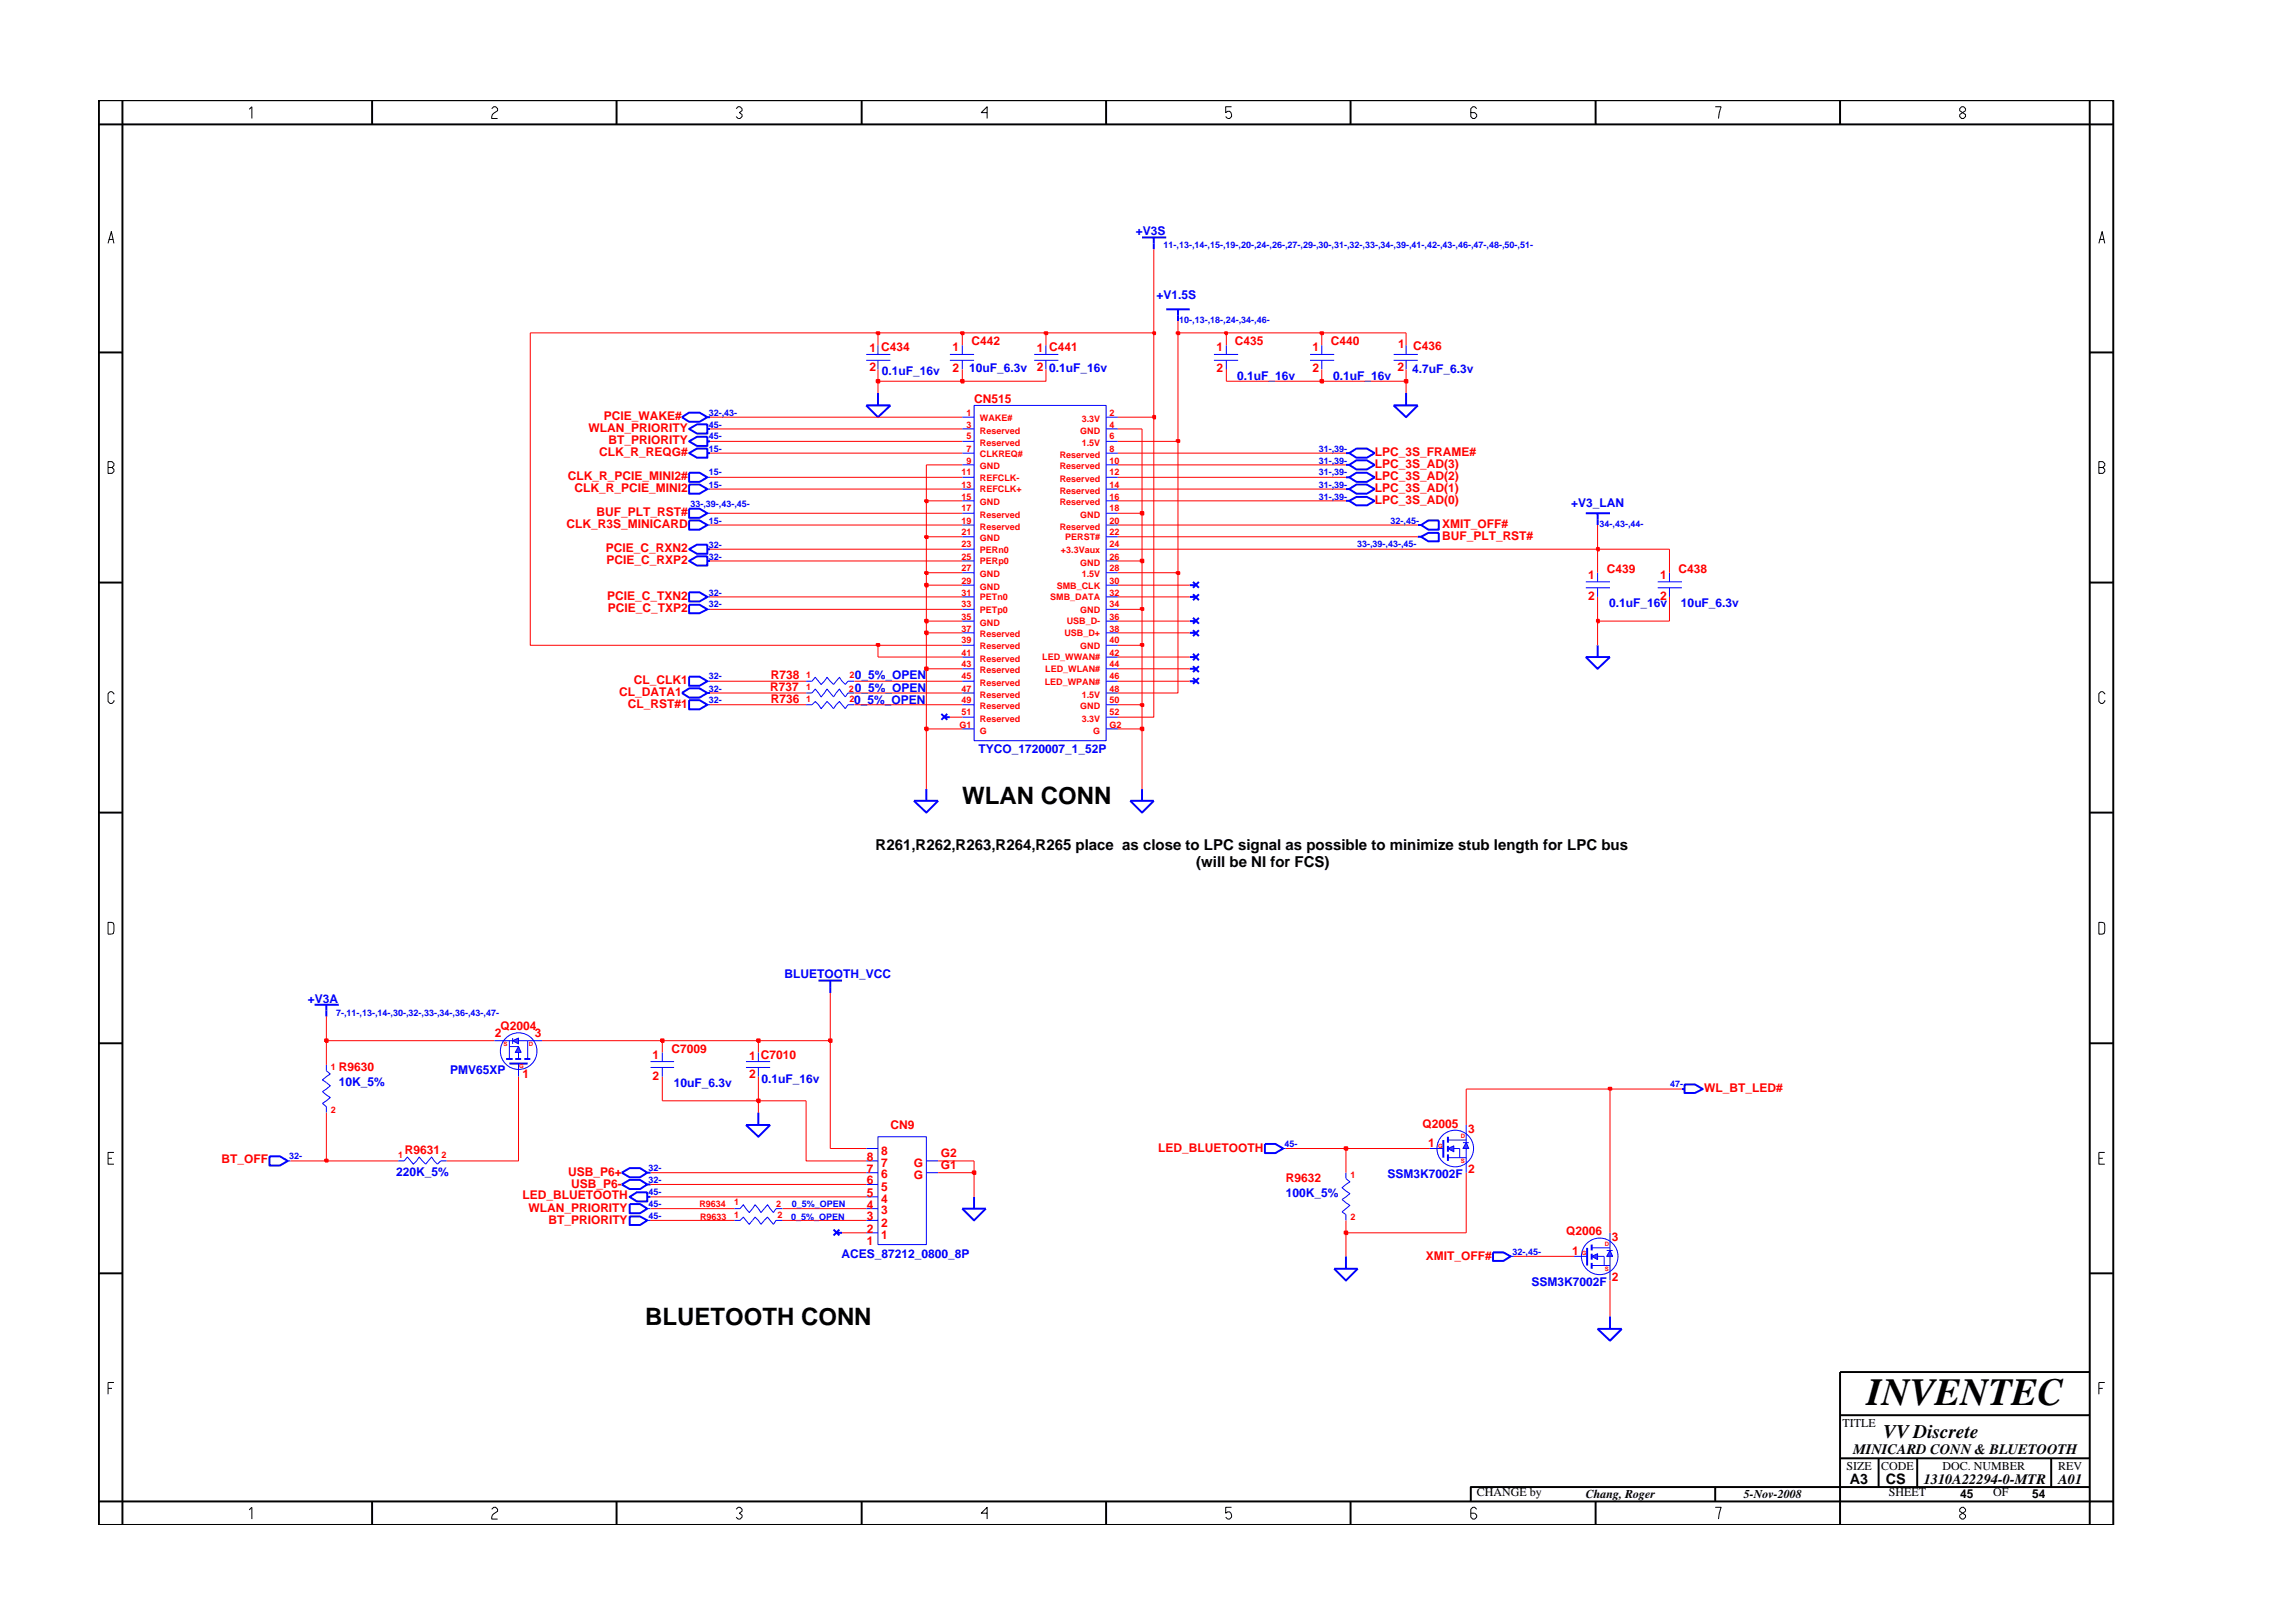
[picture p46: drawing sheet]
<svg xmlns="http://www.w3.org/2000/svg" width="297mm" height="210mm" viewBox="0 0 297 210" stroke-linecap="round" stroke-linejoin="round" font-family="sans-serif">
<defs><g id="words">
<text font-size="5" x="241.8" y="182">INVENTEC</text>
<g font-size="3.1">
<text x="124.6" y="104.2">WLAN CONN</text>
<text x="83.6" y="171.7">BLUETOOTH CONN</text>
</g>
<text font-size="2.5" x="244" y="186.3">VV Discrete</text>
<g font-size="1.9">
<text x="113.4" y="110.1">R261,R262,R263,R264,R265 place as close to LPC signal as possible to minimize stub length for LPC bus</text>
<text x="155" y="112.3">(will be NI for FCS)</text>
<text x="240.1" y="188.3">MINICARD CONN &amp; BLUETOOTH</text>
<text x="239.6" y="192.2">A3</text>
<text x="244.3" y="192.3">CS</text>
<text x="249.2" y="192.2">1310A22294-0-MTR</text>
<text x="266.6" y="192.2">A01</text>
</g>
<g font-size="1.6" fill="#00f">
<text x="147.1" y="30.4">+V3S</text>
<text x="149.8" y="38.7">+V1.5S</text>
<text x="114.2" y="48.6">0.1uF_16v</text>
<text x="125.6" y="48.2">10uF_6.3v</text>
<text x="135.9" y="48.2">0.1uF_16v</text>
<text x="160.3" y="49.2">0.1uF_16v</text>
<text x="172.7" y="49.2">0.1uF_16v</text>
<text x="182.9" y="48.3">4.7uF_6.3v</text>
<text x="203.5" y="65.7">+V3_LAN</text>
<text x="208.4" y="78.7">0.1uF_16v</text>
<text x="217.8" y="78.7">10uF_6.3v</text>
<text x="110.7" y="89.6">0_5%_OPEN</text>
<text x="110.7" y="87.9">0_5%_OPEN</text>
<text x="110.6" y="91.2">0_5%_OPEN</text>
<text x="126.8" y="97.6">TYCO_1720007_1_52P</text>
<text x="39.9" y="129.9">+V3A</text>
<text x="101.6" y="126.7">BLUETOOTH_VCC</text>
<text x="43.9" y="140.7">10K_5%</text>
<text x="58.3" y="139.1">PMV65XP</text>
<text x="87.3" y="140.8">10uF_6.3v</text>
<text x="98.7" y="140.2">0.1uF_16v</text>
<text x="51.3" y="152.3">220K_5%</text>
<text x="166.6" y="155.1">100K_5%</text>
<text x="179.8" y="152.6">SSM3K7002F</text>
<text x="109" y="163">ACES_87212_0800_8P</text>
<text x="198.4" y="166.6">SSM3K7002F</text>
</g>
<g font-size="1.6" fill="#f00">
<text x="112.6" y="45.7">1 C434</text>
<text x="123.4" y="45.5">1</text>
<text x="125.8" y="44.7">C442</text>
<text x="134.3" y="45.7">1 C441</text>
<text x="157.6" y="45.5">1</text>
<text x="160" y="44.7">C435</text>
<text x="170" y="45.5">1</text>
<text x="172.4" y="44.7">C440</text>
<text x="181.1" y="45">1</text>
<text x="183.1" y="45.3">C436</text>
<text x="112.6" y="48">2</text>
<text x="123.4" y="48.2">2</text>
<text x="126.2" y="52.3">CN515</text>
<text x="134.3" y="48">2</text>
<text x="157.6" y="48.2">2</text>
<text x="170" y="48.2">2</text>
<text x="181" y="48">2</text>
<text x="76.2" y="56">WLAN_PRIORITY</text>
<text x="77.6" y="59.1">CLK_R_REQG#</text>
<text x="78.2" y="54.5">PCIE_WAKE#</text>
<text x="78.8" y="57.5">BT_PRIORITY</text>
<text x="178.1" y="59.1">LPC_3S_FRAME#</text>
<text x="73.6" y="62.2">CLK_R_PCIE_MINI2#</text>
<text x="74.4" y="63.8">CLK_R_PCIE_MINI2</text>
<text x="178.1" y="60.6">LPC_3S_AD(3)</text>
<text x="178.1" y="63.8">LPC_3S_AD(1)</text>
<text x="178.1" y="65.3">LPC_3S_AD(0)</text>
<text x="178.1" y="62.2">LPC_3S_AD(2)</text>
<text x="73.4" y="68.4">CLK_R3S_MINICARD</text>
<text x="77.3" y="66.8">BUF_PLT_RST#</text>
<text x="78.5" y="71.5">PCIE_C_RXN2</text>
<text x="186.8" y="68.4">XMIT_OFF#</text>
<text x="186.8" y="70">BUF_PLT_RST#</text>
<text x="78.6" y="73.1">PCIE_C_RXP2</text>
<text x="78.7" y="77.7">PCIE_C_TXN2</text>
<text x="205.8" y="75">1</text>
<text x="205.8" y="77.7">2</text>
<text x="208.1" y="74.3">C439</text>
<text x="215.1" y="75">1</text>
<text x="215.1" y="77.7">2</text>
<text x="217.5" y="74.3">C438</text>
<text x="78.7" y="79.3">PCIE_C_TXP2</text>
<text x="82.1" y="88.6">CL_CLK1</text>
<text x="99.8" y="89.5">R737</text>
<text x="99.9" y="87.9">R738</text>
<text x="80.2" y="90.2">CL_DATA1</text>
<text x="81.3" y="91.7">CL_RST#1</text>
<text x="99.9" y="91.1">R736</text>
<text x="64.1" y="134.4">2</text>
<text x="64.8" y="133.4">Q2004</text>
<text x="69.3" y="134.4">3</text>
<text x="84.5" y="137.2">1</text>
<text x="87" y="136.4">C7009</text>
<text x="97.1" y="137.4">1 C7010</text>
<text x="43.9" y="138.7">R9630</text>
<text x="67.7" y="139.6">1</text>
<text x="84.5" y="139.9">2</text>
<text x="97.1" y="139.6">2</text>
<text x="220.8" y="141.4">WL_BT_LED#</text>
<text x="52.4" y="149.5">R9631</text>
<text x="114.1" y="149.6">8</text>
<text x="115.3" y="146.3">CN9</text>
<text x="121.9" y="149.9">G2</text>
<text x="150.1" y="149.2">LED_BLUETOOTH</text>
<text x="184.3" y="146.1">Q2005</text>
<text x="185" y="148.6">1</text>
<text x="190.2" y="146.8">3</text>
<text x="28.7" y="150.7">BT_OFF</text>
<text x="67.7" y="155.4">LED_BLUETOOTH</text>
<text x="73.6" y="152.3">USB_P6+</text>
<text x="74" y="153.9">USB_P6-</text>
<text x="112.3" y="155.1">5</text>
<text x="112.3" y="153.4">6</text>
<text x="112.3" y="151.9">7</text>
<text x="112.3" y="150.4">8</text>
<text x="114.1" y="154.3">5</text>
<text x="114.1" y="152.7">6</text>
<text x="114.1" y="151.1">7</text>
<text x="114.1" y="155.8">4</text>
<text x="118.4" y="152.7">G</text>
<text x="118.4" y="151.2">G</text>
<text x="121.9" y="151.5">G1</text>
<text x="166.6" y="153.1">R9632</text>
<text x="190.2" y="152">2</text>
<text x="68.4" y="157">WLAN_PRIORITY</text>
<text x="71" y="158.5">BT_PRIORITY</text>
<text x="112.3" y="161.2">1</text>
<text x="112.3" y="159.7">2</text>
<text x="112.3" y="158.1">3</text>
<text x="112.3" y="156.6">4</text>
<text x="114.1" y="160.4">1</text>
<text x="114.1" y="158.9">2</text>
<text x="114.1" y="157.3">3</text>
<text x="202.9" y="160">Q2006</text>
<text x="208.8" y="160.7">3</text>
<text x="184.7" y="163.2">XMIT_OFF#</text>
<text x="203.7" y="162.6">1</text>
<text x="208.8" y="166">2</text>
</g>
<g font-size="1.6">
<text x="238.7" y="184.8">TITLE</text>
<text x="239.2" y="190.4">SIZE</text>
<text x="243.7" y="190.4">CODE</text>
<text x="251.6" y="190.4">DOC. NUMBER</text>
<text x="266.6" y="190.4">REV</text>
<text x="191.3" y="193.9">CHANGE by</text>
<text x="205.4" y="194.1">Chang, Roger</text>
<text x="225.9" y="194.1">5-Nov-2008</text>
<text x="244.7" y="193.9">SHEET</text>
<text x="253.9" y="194.1">45</text>
<text x="258.2" y="193.9">OF</text>
<text x="263.3" y="194.1">54</text>
</g>
<g font-size="1.2" fill="#00f">
<text x="150.7" y="32.1">11-,13-,14-,15-,19-,20-,24-,26-,27-,29-,30-,31-,32-,33-,34-,39-,41-,42-,43-,46-,47-,48-,50-,51-</text>
<text x="152.8" y="41.9">10-,13-,18-,24-,34-,46-</text>
<text x="91.8" y="53.9">32-,43-</text>
<text x="91.8" y="56.9">45-</text>
<text x="91.8" y="58.5">15-</text>
<text x="91.8" y="55.4">45-</text>
<text x="170.8" y="58.5">31-,39-</text>
<text x="89.4" y="65.6">33-,39-,43-,45-</text>
<text x="91.8" y="61.6">15-</text>
<text x="91.8" y="63.2">15-</text>
<text x="170.8" y="64.7">31-,39-</text>
<text x="170.8" y="63.2">31-,39-</text>
<text x="170.8" y="60.1">31-,39-</text>
<text x="170.8" y="61.6">31-,39-</text>
<text x="91.8" y="71">32-</text>
<text x="91.8" y="67.8">15-</text>
<text x="175.8" y="70.9">33-,39-,43-,45-</text>
<text x="180.1" y="67.8">32-,45-</text>
<text x="207.2" y="68.3">34-,43-,44-</text>
<text x="91.8" y="72.5">32-</text>
<text x="91.8" y="77.2">32-</text>
<text x="91.8" y="78.7">32-</text>
<text x="91.8" y="89.6">32-</text>
<text x="91.8" y="88">32-</text>
<text x="91.8" y="91.1">32-</text>
<text x="43.5" y="131.6">7-,11-,13-,14-,30-,32-,33-,34-,36-,43-,47-</text>
<text x="216.4" y="140.8">47-</text>
<text x="166.4" y="148.6">45-</text>
<text x="37.5" y="150.1">32-</text>
<text x="84" y="154.8">45-</text>
<text x="84" y="151.8">32-</text>
<text x="84" y="153.3">32-</text>
<text x="84" y="157.9">45-</text>
<text x="84" y="156.4">45-</text>
<text x="102.5" y="158">0_5%_OPEN</text>
<text x="102.6" y="156.4">0_5%_OPEN</text>
<text x="195.9" y="162.6">32-,45-</text>
</g>
<g font-size="1.2" fill="#f00">
<text x="125.2" y="53.9">1</text>
<text x="143.7" y="53.9">2</text>
<text x="125.2" y="58.5">7</text>
<text x="125.2" y="56.9">5</text>
<text x="125.2" y="55.4">3</text>
<text x="126.9" y="59.1">CLKREQ#</text>
<text x="126.9" y="57.8">Reserved</text>
<text x="126.9" y="56.2">Reserved</text>
<text x="126.9" y="54.5">WAKE#</text>
<text x="137.3" y="59.3">Reserved</text>
<text x="139.9" y="56.2">GND</text>
<text x="140.1" y="54.6">3.3V</text>
<text x="140.1" y="57.8">1.5V</text>
<text x="143.7" y="56.9">6</text>
<text x="143.7" y="55.4">4</text>
<text x="143.7" y="58.5">8</text>
<text x="124.5" y="64.7">15</text>
<text x="124.5" y="63.2">13</text>
<text x="124.5" y="61.6">11</text>
<text x="125.2" y="60.1">9</text>
<text x="126.9" y="60.8">GND</text>
<text x="126.9" y="65.5">GND</text>
<text x="126.9" y="63.8">REFCLK+</text>
<text x="126.9" y="62.3">REFCLK-</text>
<text x="137.3" y="60.8">Reserved</text>
<text x="137.3" y="62.4">Reserved</text>
<text x="137.3" y="64">Reserved</text>
<text x="137.3" y="65.5">Reserved</text>
<text x="143.7" y="61.6">12</text>
<text x="143.7" y="63.2">14</text>
<text x="143.7" y="64.7">16</text>
<text x="143.7" y="60.1">10</text>
<text x="124.5" y="69.4">21</text>
<text x="124.5" y="66.2">17</text>
<text x="124.5" y="67.8">19</text>
<text x="124.5" y="70.9">23</text>
<text x="126.9" y="70.1">GND</text>
<text x="126.9" y="67.1">Reserved</text>
<text x="126.9" y="68.6">Reserved</text>
<text x="126.9" y="71.6">PERn0</text>
<text x="137.3" y="68.6">Reserved</text>
<text x="137.4" y="71.6">+3.3Vaux</text>
<text x="138" y="70">PERST#</text>
<text x="139.9" y="67.1">GND</text>
<text x="143.7" y="67.8">20</text>
<text x="143.7" y="66.2">18</text>
<text x="143.7" y="69.4">22</text>
<text x="143.7" y="70.9">24</text>
<text x="124.5" y="74">27</text>
<text x="124.5" y="75.6">29</text>
<text x="124.5" y="72.5">25</text>
<text x="124.5" y="77.2">31</text>
<text x="126.9" y="74.8">GND</text>
<text x="126.9" y="76.4">GND</text>
<text x="126.9" y="73.1">PERp0</text>
<text x="126.9" y="77.8">PETn0</text>
<text x="136" y="77.8">SMB_DATA</text>
<text x="136.9" y="76.2">SMB_CLK</text>
<text x="139.9" y="73.3">GND</text>
<text x="140.1" y="74.8">1.5V</text>
<text x="143.7" y="72.5">26</text>
<text x="143.7" y="74">28</text>
<text x="143.7" y="75.6">30</text>
<text x="143.7" y="77.2">32</text>
<text x="124.5" y="80.3">35</text>
<text x="124.5" y="81.8">37</text>
<text x="124.5" y="83.3">39</text>
<text x="124.5" y="78.7">33</text>
<text x="126.9" y="81.1">GND</text>
<text x="126.9" y="82.6">Reserved</text>
<text x="126.9" y="79.4">PETp0</text>
<text x="137.9" y="82.4">USB_D+</text>
<text x="138.2" y="80.9">USB_D-</text>
<text x="139.9" y="79.4">GND</text>
<text x="143.7" y="83.3">40</text>
<text x="143.7" y="78.7">34</text>
<text x="143.7" y="81.8">38</text>
<text x="143.7" y="80.3">36</text>
<text x="104.4" y="89.4">1</text>
<text x="104.4" y="87.8">1</text>
<text x="110" y="89.6">2</text>
<text x="110" y="87.8">2</text>
<text x="124.5" y="88">45</text>
<text x="124.5" y="89.6">47</text>
<text x="124.5" y="84.9">41</text>
<text x="124.5" y="86.5">43</text>
<text x="126.9" y="84.1">Reserved</text>
<text x="126.9" y="85.7">Reserved</text>
<text x="126.9" y="87.2">Reserved</text>
<text x="126.9" y="88.8">Reserved</text>
<text x="135" y="85.6">LED_WWAN#</text>
<text x="135.3" y="88.7">LED_WPAN#</text>
<text x="135.4" y="87.1">LED_WLAN#</text>
<text x="139.9" y="84.1">GND</text>
<text x="143.7" y="86.5">44</text>
<text x="143.7" y="88">46</text>
<text x="143.7" y="84.9">42</text>
<text x="143.7" y="89.6">48</text>
<text x="104.4" y="91">1</text>
<text x="110" y="91">2</text>
<text x="124.3" y="94.3">G1</text>
<text x="124.5" y="91.1">49</text>
<text x="124.5" y="92.7">51</text>
<text x="126.9" y="95">G</text>
<text x="126.9" y="90.4">Reserved</text>
<text x="126.9" y="91.9">Reserved</text>
<text x="126.9" y="93.5">Reserved</text>
<text x="139.9" y="91.9">GND</text>
<text x="140.1" y="90.4">1.5V</text>
<text x="140.1" y="93.5">3.3V</text>
<text x="141.6" y="95">G</text>
<text x="143.7" y="94.3">G2</text>
<text x="143.7" y="91.1">50</text>
<text x="143.7" y="92.7">52</text>
<text x="42.9" y="138.7">1</text>
<text x="42.9" y="144.1">2</text>
<text x="51.6" y="150">1</text>
<text x="57.2" y="150">2</text>
<text x="174.9" y="152.6">1</text>
<text x="90.6" y="156.3">R9634</text>
<text x="90.7" y="158">R9633</text>
<text x="95.1" y="156.2">1</text>
<text x="95.1" y="157.8">1</text>
<text x="100.6" y="156.4">2</text>
<text x="100.7" y="157.8">2</text>
<text x="174.9" y="158.1">2</text>
</g>
<g font-size=".8" fill="#f00">
<text x="65.2" y="135.5">S</text>
<text x="68.5" y="135.5">D</text>
<text x="67.3" y="138.3">G</text>
<text x="186.3" y="148.7">G</text>
<text x="189.3" y="147.5">D</text>
<text x="189.3" y="150.7">S</text>
<text x="207.9" y="161.4">D</text>
<text x="204.9" y="162.6">G</text>
<text x="207.9" y="164.7">S</text>
</g>
</g></defs>
<g fill="none" stroke="#00f" stroke-width=".25">
<path d="M147.9 30.8h3.2M149.5 30.8v1.5M89.3 57.2l1-.6h1.3v1.2h-1.3zM89.3 58.7l1-.6h1.3v1.2h-1.3zM91.6 58.7h.4M91.6 57.2h.4M112.2 52.5h3.1l-1.6 1.5zM113.7 50.9v1.6M151.1 40.1h3M152.6 40.1v1.5M174.4 58.7h.4M174.8 58.7l.9-.6h1.4l1 .6-1 .6h-1.4z"/>
<path d="M89.3 62.8h1.3l1 .6-1 .6h-1.3zM89.3 72.7l1-.6h1.3v1.2h-1.3zM89.3 76.7h1.3l1 .6-1 .6h-1.3zM89.3 67.4h1.3l1 .6-1 .6h-1.3zM89.3 78.3h1.3l1 .6-1 .5h-1.3zM89.3 61.2h1.3l1 .6-1 .6h-1.3zM89.3 65.9h1.3l1 .6-1 .6h-1.3zM91.6 72.7h.4M183.7 68h.4M183.7 69.5h.4M184.1 68l.9-.6h1.4v1.2h-1.4zM184.1 69.5l.9-.5h1.4v1.1h-1.4z"/>
<path d="M88.3 89.8l1-.6h1.3l1 .6-1 .6h-1.3zM89.3 90.7h1.3l1 .6-1 .6h-1.3zM91.6 89.8h.4M121.9 92.5l.8 .7M122.3 92.9h.7M122.7 92.5l-.8 .7M154.1 80.5h.9M154.5 80l.8 .8M155.3 80l-.8 .8M40.8 130.2h3.1M42.3 130.2v1.5M80.5 151.9l1.1-.6h1.3l.9 .6-.9 .6h-1.3z"/>
<path d="M80.5 153.4l1.1-.5h1.3l.9 .5-.9 .6h-1.3zM81.6 155.1l.9-.6h1.3v1.1h-1.3zM83.8 155.1h.5M83.8 151.9h.5M83.8 153.4h.5M108 159.3l.7 .7M108.3 159.7h.8M108.7 159.3l-.7 .7M187 147.7v2.3M217.9 141.1h.3M218.2 140.5h1.4l1 .6-1 .5h-1.4z"/>
</g>
<g fill="none" stroke="#00f" stroke-width=".13">
<path d="M123 46.7h3.2M123 45.9h3.2M124.7 44.7v1.2M124.7 46.7v1.2M134 45.9h3.1M134 46.7h3.1M135.5 44.7v1.2M135.5 46.7v1.2M169.7 45.9h3.1M169.7 46.7h3.1M171.2 44.7v1.2M171.2 46.7v1.2"/>
<path d="M91.6 63.4h.4M91.6 77.3h.4M91.6 68h.4M91.6 78.9h.4M91.6 61.8h.4M91.6 66.5h.4M91.6 91.3h.4M104.4 91.3h.8l.4-.4 .8 .9 .7-.9 .9 .9 .7-.9 .8 .9 .3-.5h.9M84.3 137.5h3M84.3 138.3h3M85.8 136.3v1.2M85.8 138.3v1.2"/>
<path d="M96.6 138.3h3.2M96.6 137.5h3.2M98.2 136.3v1.2M98.2 138.3v1.2M185.2 148.8h1.8"/>
</g>
<path d="M189.9 148l.4 .8h-.8z" fill="#3c3cc8"/>
<path d="M189.5 148h.8M189.9 148l.4 .8h-.8z" fill="none" stroke="#00f" stroke-width=".13"/>
<path d="M187.6 148.8l.7-.4v.8z" fill="#3c3cc8"/>
<g fill="none" stroke="#00f" stroke-width=".13">
<path d="M187.6 148.8l.7-.4v.8zM187.6 150h2.3M187.6 147.7h2.3M188.3 148.8h.8v1.2M189.9 145.7v2.3M189.9 148.8v3.1M203.9 162.8h1.7"/>
<circle cx="188.5" cy="148.8" r="2.37"/>
</g>
<path d="M154.1 75.8h.9M154.5 75.4l.8 .7M155.3 75.4l-.8 .7M187.6 147.3v.7M187.6 148.4v.8M187.6 149.5v.9M205.6 161.7v2.2" fill="none" stroke="#00f" stroke-width=".25"/>
<path d="M208.6 162l.3 .8h-.8z" fill="#3c3cc8"/>
<path d="M208.1 162h.8M208.6 162l.3 .8h-.8z" fill="none" stroke="#00f" stroke-width=".13"/>
<path d="M206.2 162.8l.8-.4v.8z" fill="#3c3cc8"/>
<g fill="none" stroke="#00f" stroke-width=".13">
<path d="M214.7 75.4h3.2M214.7 76.1h3.2M216.3 74.2v1.2M216.3 76.1v1.2M91.6 88.3h.4M104.4 89.8h.8l.4-.5 .8 1 .7-1 .9 1 .7-1 .8 1 .3-.5h.9M104.4 88.3h.8l.4-.6 .8 1 .7-1 .9 1 .7-1 .8 1 .3-.4h.9M42.3 138v.7l.5 .4-1 .8 1 .8-1 .7 1 .8-1 .7 .5 .5v.7M67.2 137.8v1.7M37.3 150.4h.3M51.6 150.4h.8l.4-.5 .7 .9 .8-.9 .8 .9 .8-.9 .8 .9 .4-.4h.8M83.8 158.1h.5"/>
<path d="M83.8 156.6h.5M95.1 158.1h.8l.4-.4 .8 .9 .7-.9 .8 .9 .8-.9 .8 .9 .3-.5h.9M112.2 158.1h1.5M112.2 155.1h1.5M112.2 151.9h1.5M112.2 148.8h1.5M112.2 150.4h1.5M112.2 159.7h1.5M112.2 156.6h1.5M112.2 153.4h1.5M113.7 147.3h6.3v13.9h-6.3zM120 151.9h1.5"/>
<path d="M120 150.4h1.5M174.4 151.9v.8l.5 .4-1.1 .8 1.1 .7-1.1 .8 1.1 .8-1.1 .8 .6 .3v.8M208.6 159.7v2.3M206.2 162.8l.8-.4v.8zM206.2 163.9h2.4M206.2 161.7h2.4M207 162.8h.8v1.1M208.6 162.8v3.1"/>
<circle cx="207.2" cy="162.8" r="2.37"/>
</g>
<g fill="none" stroke="#00f" stroke-width=".25">
<path d="M88.3 54l1-.5h1.3l1 .5-1 .6h-1.3zM91.6 54h.4M180.5 52.5h3.2l-1.6 1.5zM182.1 50.9v1.6M89.3 71.1l1-.5h1.3v1.1h-1.3zM91.6 71.1h.4M154.1 77.3h.9M154.5 77l.8 .8M155.3 77l-.8 .8M174.4 63.4h.4M174.4 61.8h.4M174.4 60.2h.4"/>
<path d="M174.8 63.4l.9-.6h1.4l1 .6-1 .6h-1.4zM174.8 60.2l.9-.6h1.4l1 .6-1 .6h-1.4zM174.8 61.8l.9-.6h1.4l1 .6-1 .6h-1.4zM205.4 66.5h3.2M207 66.5v1.5M89.3 87.7h1.3l1 .6-1 .5h-1.3zM154.1 86.6h.9M154.5 86.3l.8 .8M155.3 86.3l-.8 .8M146.4 103.7h3.1l-1.6 1.6zM147.9 102.2v1.5M66 137.8h2.4"/>
<path d="M106 127h3.1M107.6 127v1.6M34.9 149.8h1.4l1 .6-1 .6h-1.4zM81.6 157.6h1.3l.9 .5-.9 .6h-1.3zM81.6 156h1.3l.9 .6-.9 .6h-1.3zM96.6 145.7h3.2l-1.6 1.6zM98.2 144.1v1.6M206.2 161.2v.8M206.2 162.4v.8M206.2 163.6v.8"/>
</g>
<path d="M66.4 134.8l.8-.3v.7z" fill="#3c3cc8"/>
<path d="M66.4 134.8l.8-.3v.7zM66.4 134.5v.7" fill="none" stroke="#00f" stroke-width=".13"/>
<path d="M67.2 135.6l.3 .7h-.8z" fill="#3c3cc8"/>
<g fill="none" stroke="#00f" stroke-width=".13">
<path d="M112.2 45.9h3.1M112.2 46.7h3.1M113.7 44.7v1.2M113.7 46.7v1.2M124.7 55.6h1.5M124.7 57.2h1.5M124.7 54h1.5M124.7 58.7h1.5M126.2 52.5h17.1v43.5h-17.1zM143.3 54h1.5M143.3 55.6h1.5M143.3 58.7h1.5"/>
<path d="M143.3 57.2h1.5M157.3 46.7h3.1M157.3 45.9h3.1M158.9 44.7v1.2M158.9 46.7v1.2M180.5 46.7h3.2M180.5 45.9h3.2M182.1 44.7v1.2M182.1 46.7v1.2M124.7 61.8h1.5M124.7 71.1h1.5M124.7 77.3h1.5"/>
<path d="M124.7 68h1.5M124.7 60.2h1.5M124.7 74.2h1.5M124.7 63.4h1.5M124.7 72.7h1.5M124.7 78.9h1.5M124.7 66.5h1.5M124.7 64.9h1.5M124.7 69.5h1.5M124.7 75.8h1.5M143.3 63.4h1.5M143.3 72.7h1.5"/>
<path d="M143.3 77.3h1.5M143.3 66.5h1.5M143.3 60.2h1.5M143.3 69.5h1.5M143.3 74.2h1.5M143.3 61.8h1.5M143.3 71.1h1.5M143.3 78.9h1.5M143.3 68h1.5M143.3 64.9h1.5M143.3 75.8h1.5M205.4 75.4h3.2"/>
<path d="M205.4 76.1h3.2M207 74.2v1.2M207 76.1v1.2M124.7 80.5h1.5M124.7 83.6h1.5M124.7 86.6h1.5M124.7 89.8h1.5M124.7 92.9h1.5M124.7 82h1.5M124.7 85.1h1.5M124.7 88.3h1.5M124.7 91.3h1.5"/>
<path d="M124.7 94.4h1.5M143.3 80.5h1.5M143.3 83.6h1.5M143.3 86.6h1.5M143.3 89.8h1.5M143.3 82h1.5M143.3 85.1h1.5M143.3 88.3h1.5M143.3 91.3h1.5M143.3 92.9h1.5M143.3 94.4h1.5M64 134.8h2.4"/>
<path d="M66 135.6h1.2M66 134.8v2.4M67.2 135.6l.3 .7h-.8zM67.2 134.8h3M67.2 136.3v.9M68.4 134.8v2.4M95.1 156.6h.8l.4-.5 .8 1 .7-1 .8 1 .8-1 .8 1 .3-.5h.9M166.2 148.8h.4M195.7 162.8h.4"/>
<circle cx="67.2" cy="136.2" r="2.37"/>
</g>
<g fill="none" stroke="#00f" stroke-width=".25">
<path d="M89.3 55.6l1-.6h1.3v1.2h-1.3zM91.6 55.6h.4M174.4 64.9h.4M174.8 64.9l.9-.5h1.4l1 .5-1 .6h-1.4zM154.1 85.1h.9M154.1 82h.9M154.1 88.3h.9M154.5 84.7l.8 .8M154.5 87.8l.8 .8M154.5 81.6l.8 .8M155.3 84.7l-.8 .8M155.3 81.6l-.8 .8"/>
<path d="M155.3 87.8l-.8 .8M205.4 85.1h3.2l-1.6 1.5zM207 83.6v1.5M118.4 103.7h3.1l-1.5 1.6zM120 102.2v1.5M65.6 137.2h.8M66.7 137.2h.8M67.9 137.2h.8M124.7 156.6h3l-1.5 1.5zM126.2 155.1v1.5M163.9 148.2h1.3l1 .6-1 .6h-1.3zM172.8 164.4h3.1l-1.5 1.5z"/>
<path d="M174.4 162.8v1.6M193.4 162.2h1.4l.9 .6-.9 .6h-1.4zM207 172.2h3.1l-1.5 1.5zM208.6 170.5v1.7"/>
</g>
<path d="M109.1 159.7h3.1M174.4 159.7v3.1M196.1 162.8h7.8M208.6 165.9v4.6" fill="none" stroke="#f00" stroke-width=".13"/>
<path d="M174.2 159.5h.3v.4h-.3z" fill="#8e2323"/>
<path d="M174.2 159.5h.3v.4h-.3z" fill="none" stroke="#f00" stroke-width=".25"/>
<path d="M84.3 151.9h27.9M84.3 155.1h27.9M84.3 153.4h27.9M84.3 158.1h10.8M84.3 156.6h10.8M101.4 158.1h10.8M101.4 156.6h10.8M121.5 151.9h4.7v3.2M189.9 151.9v7.8h-15.5v-1.6M208.6 141.1v18.6" fill="none" stroke="#f00" stroke-width=".13"/>
<path d="M126 151.8h.4v.3h-.4z" fill="#8e2323"/>
<path d="M126 151.8h.4v.3h-.4z" fill="none" stroke="#f00" stroke-width=".25"/>
<path d="M37.6 150.4h4.7M126.2 150.4v1.5M174.4 148.8v3.1" fill="none" stroke="#f00" stroke-width=".13"/>
<path d="M42.1 150.2h.3v.3h-.3z" fill="#8e2323"/>
<path d="M42.1 150.2h.3v.3h-.3z" fill="none" stroke="#f00" stroke-width=".25"/>
<path d="M67.2 139.5v10.9h-9.3M107.6 134.8v14h4.6M42.3 144.1v6.3h9.3M104.4 142.6v7.8h7.8M121.5 150.4h4.7M166.6 148.8h7.8" fill="none" stroke="#f00" stroke-width=".13"/>
<path d="M174.2 148.6h.3v.4h-.3z" fill="#8e2323"/>
<path d="M174.2 148.6h.3v.4h-.3z" fill="none" stroke="#f00" stroke-width=".25"/>
<path d="M85.8 139.5v3.1h12.4v1.5M174.4 148.8h10.8M189.9 141.1v4.6" fill="none" stroke="#f00" stroke-width=".13"/>
<path d="M98.1 142.4h.3v.4h-.3z" fill="#8e2323"/>
<path d="M98.1 142.4h.3v.4h-.3z" fill="none" stroke="#f00" stroke-width=".25"/>
<path d="M98.2 139.5v3.1h6.2M189.9 141.1h18.7" fill="none" stroke="#f00" stroke-width=".13"/>
<path d="M208.4 140.9h.3v.3h-.3z" fill="#8e2323"/>
<path d="M208.4 140.9h.3v.3h-.3z" fill="none" stroke="#f00" stroke-width=".25"/>
<path d="M42.3 134.8v3.2M85.8 134.8v1.5M98.2 134.8v1.5M208.6 141.1h9.3" fill="none" stroke="#f00" stroke-width=".13"/>
<path d="M42.1 134.6h.3v.4h-.3z" fill="#8e2323"/>
<path d="M42.1 134.6h.3v.4h-.3z" fill="none" stroke="#f00" stroke-width=".25"/>
<path d="M42.3 131.7v3.1h21.7M70.2 134.8h15.6" fill="none" stroke="#f00" stroke-width=".13"/>
<path d="M85.6 134.6h.4v.4h-.4z" fill="#8e2323"/>
<path d="M85.6 134.6h.4v.4h-.4z" fill="none" stroke="#f00" stroke-width=".25"/>
<path d="M85.8 134.8h12.4" fill="none" stroke="#f00" stroke-width=".13"/>
<path d="M98.1 134.6h.3v.4h-.3z" fill="#8e2323"/>
<path d="M98.1 134.6h.3v.4h-.3z" fill="none" stroke="#f00" stroke-width=".25"/>
<path d="M98.2 134.8h9.4" fill="none" stroke="#f00" stroke-width=".13"/>
<path d="M107.4 134.6h.3v.4h-.3z" fill="#8e2323"/>
<path d="M107.4 134.6h.3v.4h-.3z" fill="none" stroke="#f00" stroke-width=".25"/>
<path d="M120 94.4v7.8M147.9 94.4v7.8M107.6 128.6v6.2" fill="none" stroke="#f00" stroke-width=".13"/>
<path d="M119.8 94.3h.4v.3h-.4z" fill="#8e2323"/>
<path d="M119.8 94.3h.4v.3h-.4z" fill="none" stroke="#f00" stroke-width=".25"/>
<path d="M120 86.6v7.8h4.7M144.8 94.4h3.1" fill="none" stroke="#f00" stroke-width=".13"/>
<path d="M147.8 94.3h.3v.3h-.3z" fill="#8e2323"/>
<path d="M147.8 94.3h.3v.3h-.3z" fill="none" stroke="#f00" stroke-width=".25"/>
<path d="M149.5 54v38.9h-4.7M92 91.3h12.4M110.7 91.3h14M123 92.9h1.7M144.8 91.3h3.1v3.1" fill="none" stroke="#f00" stroke-width=".13"/>
<path d="M147.8 91.2h.3v.3h-.3z" fill="#8e2323"/>
<path d="M147.8 91.2h.3v.3h-.3z" fill="none" stroke="#f00" stroke-width=".25"/>
<path d="M152.6 74.2v15.6h-7.8M92 89.8h12.4M92 88.3h12.4M110.7 89.8h14M110.7 88.3h14M144.8 88.3h9.3M147.9 83.6v7.7" fill="none" stroke="#f00" stroke-width=".13"/>
<path d="M119.8 86.5h.4v.3h-.4z" fill="#8e2323"/>
<path d="M119.8 86.5h.4v.3h-.4z" fill="none" stroke="#f00" stroke-width=".25"/>
<path d="M68.7 43.1v40.5h45v1.5h11M120 82v4.6h4.7M144.8 86.6h9.3M144.8 85.1h9.3" fill="none" stroke="#f00" stroke-width=".13"/>
<path d="M113.6 83.4h.3v.3h-.3z" fill="#8e2323"/>
<path d="M113.6 83.4h.3v.3h-.3z" fill="none" stroke="#f00" stroke-width=".25"/>
<path d="M113.7 83.6h11M144.8 83.6h3.1" fill="none" stroke="#f00" stroke-width=".13"/>
<path d="M147.8 83.4h.3v.3h-.3z" fill="#8e2323"/>
<path d="M147.8 83.4h.3v.3h-.3z" fill="none" stroke="#f00" stroke-width=".25"/>
<path d="M147.9 78.9v4.7M207 80.5v3.1" fill="none" stroke="#f00" stroke-width=".13"/>
<path d="M119.8 81.8h.4v.4h-.4z" fill="#8e2323"/>
<path d="M119.8 81.8h.4v.4h-.4z" fill="none" stroke="#f00" stroke-width=".25"/>
<path d="M120 80.5v1.5h4.7M144.8 82h9.3" fill="none" stroke="#f00" stroke-width=".13"/>
<path d="M119.8 80.3h.4v.3h-.4z" fill="#8e2323"/>
<path d="M119.8 80.3h.4v.3h-.4z" fill="none" stroke="#f00" stroke-width=".25"/>
<path d="M120 75.8v4.7h4.7M144.8 80.5h9.3" fill="none" stroke="#f00" stroke-width=".13"/>
<path d="M206.9 80.3h.2v.3h-.2z" fill="#8e2323"/>
<path d="M206.9 80.3h.2v.3h-.2z" fill="none" stroke="#f00" stroke-width=".25"/>
<path d="M92 78.9h32.7M144.8 78.9h3.1M216.3 77.3v3.2h-9.3v-3.2" fill="none" stroke="#f00" stroke-width=".13"/>
<path d="M147.8 78.8h.3v.2h-.3z" fill="#8e2323"/>
<path d="M147.8 78.8h.3v.2h-.3z" fill="none" stroke="#f00" stroke-width=".25"/>
<path d="M92 77.3h32.7M144.8 77.3h9.3M147.9 72.7v6.2" fill="none" stroke="#f00" stroke-width=".13"/>
<path d="M119.8 75.6h.4v.4h-.4z" fill="#8e2323"/>
<path d="M119.8 75.6h.4v.4h-.4z" fill="none" stroke="#f00" stroke-width=".25"/>
<path d="M120 74.2v1.6h4.7M144.8 75.8h9.3" fill="none" stroke="#f00" stroke-width=".13"/>
<path d="M119.8 74.1h.4v.3h-.4z" fill="#8e2323"/>
<path d="M119.8 74.1h.4v.3h-.4z" fill="none" stroke="#f00" stroke-width=".25"/>
<path d="M120 69.5v4.7h4.7M144.8 74.2h7.8" fill="none" stroke="#f00" stroke-width=".13"/>
<path d="M152.4 74.1h.4v.3h-.4z" fill="#8e2323"/>
<path d="M152.4 74.1h.4v.3h-.4z" fill="none" stroke="#f00" stroke-width=".25"/>
<path d="M152.6 57.2v17M92 72.7h32.7M144.8 72.7h3.1M207 71.1v3.1M216.3 71.1v3.1" fill="none" stroke="#f00" stroke-width=".13"/>
<path d="M147.8 72.5h.3v.3h-.3z" fill="#8e2323"/>
<path d="M147.8 72.5h.3v.3h-.3z" fill="none" stroke="#f00" stroke-width=".25"/>
<path d="M92 71.1h32.7M144.8 71.1h62.2M147.9 66.5v6.2" fill="none" stroke="#f00" stroke-width=".13"/>
<path d="M206.9 71h.2v.3h-.2z" fill="#8e2323"/>
<path d="M206.9 71h.2v.3h-.2z" fill="none" stroke="#f00" stroke-width=".25"/>
<path d="M207 68v3.1h9.3" fill="none" stroke="#f00" stroke-width=".13"/>
<path d="M119.8 69.5h.4v.2h-.4z" fill="#8e2323"/>
<path d="M119.8 69.5h.4v.2h-.4z" fill="none" stroke="#f00" stroke-width=".25"/>
<path d="M92 68h32.7M92 66.5h32.7M120 64.9v4.6h4.7M144.8 69.5h38.9M144.8 68h38.9M144.8 66.5h3.1" fill="none" stroke="#f00" stroke-width=".13"/>
<path d="M147.8 66.3h.3v.4h-.3z" fill="#8e2323"/>
<path d="M147.8 66.3h.3v.4h-.3z" fill="none" stroke="#f00" stroke-width=".25"/>
<path d="M147.9 55.6v10.9" fill="none" stroke="#f00" stroke-width=".13"/>
<path d="M119.8 64.8h.4v.3h-.4z" fill="#8e2323"/>
<path d="M119.8 64.8h.4v.3h-.4z" fill="none" stroke="#f00" stroke-width=".25"/>
<path d="M92 58.7h32.7M92 57.2h32.7M144.8 58.7h29.6M144.8 57.2h7.8M92 63.4h32.7M92 61.8h32.7M124.7 60.2h-4.7v4.7h4.7M144.8 64.9h29.6M144.8 63.4h29.6M144.8 61.8h29.6M144.8 60.2h29.6" fill="none" stroke="#f00" stroke-width=".13"/>
<path d="M152.4 57h.4v.3h-.4z" fill="#8e2323"/>
<path d="M152.4 57h.4v.3h-.4z" fill="none" stroke="#f00" stroke-width=".25"/>
<path d="M92 55.6h32.7M92 54h32.7M144.8 55.6h3.1M144.8 54h4.7M152.6 43.1v14.1" fill="none" stroke="#f00" stroke-width=".13"/>
<path d="M149.4 53.9h.2v.3h-.2z" fill="#8e2323"/>
<path d="M149.4 53.9h.2v.3h-.2z" fill="none" stroke="#f00" stroke-width=".25"/>
<path d="M113.7 49.4v1.5M149.5 43.1v10.9M182.1 49.4v1.5" fill="none" stroke="#f00" stroke-width=".13"/>
<path d="M113.6 49.2h.3v.4h-.3z" fill="#8e2323"/>
<path d="M113.6 49.2h.3v.4h-.3z" fill="none" stroke="#f00" stroke-width=".25"/>
<path d="M113.7 47.9v1.5h11" fill="none" stroke="#f00" stroke-width=".13"/>
<path d="M124.5 49.2h.3v.4h-.3z" fill="#8e2323"/>
<path d="M124.5 49.2h.3v.4h-.3z" fill="none" stroke="#f00" stroke-width=".25"/>
<path d="M124.7 47.9v1.5h10.8v-1.5M158.9 47.9v1.5h12.3" fill="none" stroke="#f00" stroke-width=".13"/>
<path d="M171.1 49.2h.3v.4h-.3z" fill="#8e2323"/>
<path d="M171.1 49.2h.3v.4h-.3z" fill="none" stroke="#f00" stroke-width=".25"/>
<path d="M171.2 47.9v1.5h10.9" fill="none" stroke="#f00" stroke-width=".13"/>
<path d="M182 49.2h.3v.4h-.3z" fill="#8e2323"/>
<path d="M182 49.2h.3v.4h-.3z" fill="none" stroke="#f00" stroke-width=".25"/>
<path d="M68.7 43.1h45v1.6M124.7 43.1v1.6M135.5 43.1v1.6M158.9 43.1v1.6M171.2 43.1v1.6M182.1 43.1v1.6M182.1 47.9v1.5" fill="none" stroke="#f00" stroke-width=".13"/>
<path d="M113.6 43h.3v.3h-.3z" fill="#8e2323"/>
<path d="M113.6 43h.3v.3h-.3z" fill="none" stroke="#f00" stroke-width=".25"/>
<path d="M113.7 43.1h11" fill="none" stroke="#f00" stroke-width=".13"/>
<path d="M124.5 43h.3v.3h-.3z" fill="#8e2323"/>
<path d="M124.5 43h.3v.3h-.3z" fill="none" stroke="#f00" stroke-width=".25"/>
<path d="M124.7 43.1h10.8" fill="none" stroke="#f00" stroke-width=".13"/>
<path d="M135.3 43h.4v.3h-.4z" fill="#8e2323"/>
<path d="M135.3 43h.4v.3h-.4z" fill="none" stroke="#f00" stroke-width=".25"/>
<path d="M135.5 43.1h14" fill="none" stroke="#f00" stroke-width=".13"/>
<path d="M149.4 43h.2v.3h-.2z" fill="#8e2323"/>
<path d="M149.4 43h.2v.3h-.2z" fill="none" stroke="#f00" stroke-width=".25"/>
<path d="M149.5 32.3v10.8" fill="none" stroke="#f00" stroke-width=".13"/>
<path d="M152.4 43h.4v.3h-.4z" fill="#8e2323"/>
<path d="M152.4 43h.4v.3h-.4z" fill="none" stroke="#f00" stroke-width=".25"/>
<path d="M152.6 41.6v1.5h6.3" fill="none" stroke="#f00" stroke-width=".13"/>
<path d="M158.7 43h.2v.3h-.2z" fill="#8e2323"/>
<path d="M158.7 43h.2v.3h-.2z" fill="none" stroke="#f00" stroke-width=".25"/>
<path d="M158.9 43.1h12.3" fill="none" stroke="#f00" stroke-width=".13"/>
<path d="M171.1 43h.3v.3h-.3z" fill="#8e2323"/>
<path d="M171.1 43h.3v.3h-.3z" fill="none" stroke="#f00" stroke-width=".25"/>
<path d="M171.2 43.1h10.9" fill="none" stroke="#f00" stroke-width=".13"/>
<g fill="none" stroke="#000" stroke-width=".25">
<path d="M12.8 13h261v184.6h-261zM15.9 13v184.6M48.2 13v3.1M79.9 13v3.1M111.6 13v3.1M143.3 13v3.1M174.9 13v3.1M206.7 13v3.1M238.4 13v3.1M270.7 13v184.6M273.8 16.1h-261M12.8 45.7h3.1"/>
<path d="M270.7 45.7h3.1M12.8 75.5h3.1M270.7 75.5h3.1M12.8 105.3h3.1M270.7 105.3h3.1M12.8 135.2h3.1M270.7 135.2h3.1M12.8 165h3.1M270.7 177.7h-32.3v19.9M270.7 165h3.1M48.2 194.5v3.1M79.9 194.5v3.1"/>
<path d="M111.6 194.5v3.1M143.3 194.5v3.1M174.9 194.5v3.1M206.7 194.5v3.1M222.2 192.6v1.9M238.4 183.3h32.3M238.4 188.9h32.3M243.4 188.9v3.7M248.4 188.9v3.7M265.7 188.9v3.7M270.7 192.6h-80.2v1.9M273.8 194.5h-261"/>
</g>
<g fill="none" stroke="#000" stroke-width=".13">
<path d="M32.3 14.2l.3-.4v1.6M63.7 14.1l.3-.3h.2l.3 .3v.2l-.5 .4-.3 .4v.3h.8M95.4 14.1l.2-.3h.3l.2 .3v.2l-.3 .3 .3 .2v.3l-.2 .3h-.3l-.2-.3M127.9 14.6h-.8l.8-.8v1.6M159.5 13.8h-.7v.8l.2-.2a.5 .5 0 0 1 .5 .7l-.2 .3h-.3l-.2-.3M191.3 14.1l-.3-.3h-.2l-.3 .3v1l.3 .3h.2l.3-.3v-.3l-.3-.2h-.5M222.2 13.8h.8l-.4 1.6M254.1 13.8l-.2 .3v.2l.7 .5v.3l-.2 .3h-.3l-.2-.3v-.3l.7-.5v-.2l-.2-.3zM14 31.5l.4-1.5 .4 1.5M14.1 31h.6M271.9 31.5l.4-1.5 .4 1.5M272 31h.6"/>
<path d="M14 59.8h.5l.3 .3v.2l-.3 .3 .3 .2v.3l-.3 .2h-.5zM14 60.6h.5M271.9 60.6h.5l.3-.3v-.2l-.3-.3h-.5v1.5h.5l.3-.2v-.3l-.3-.2M14.8 89.9l-.3-.3h-.2l-.3 .3v1l.3 .2h.2l.3-.2v-.2M272.7 89.9l-.3-.3h-.3l-.2 .3v1l.2 .2h.3l.3-.2v-.2M14 119.5l.7 .1 .1 .2-.1 1.1-.7 .1zM271.9 119.5l.7 .1 .1 .2-.1 1.1-.7 .1zM14 150.1h.5M14.8 149.3h-.8v1.5h.8M271.9 150.1h.5M272.7 149.3h-.8v1.5h.8M14 179.9h.5"/>
<path d="M14.8 179.1h-.8v1.5M271.9 179.9h.5M272.7 179.1h-.8v1.5M32.3 195.6l.3-.3v1.5M63.7 195.5l.3-.2h.2l.3 .2v.3l-.5 .3-.3 .4v.3h.8M95.4 195.5l.2-.2h.3l.2 .2v.3l-.3 .2 .3 .3v.2l-.2 .3h-.3l-.2-.3M127.9 196h-.8l.8-.7v1.5M159.5 195.3h-.7v.7l.2-.1a.5 .5 0 0 1 .5 .6l-.2 .3h-.3l-.2-.3M191.3 195.5l-.3-.2h-.2l-.3 .2v1l.3 .3h.2l.3-.3v-.2l-.3-.3h-.5M222.2 195.3h.8l-.4 1.5M254.1 195.3l-.2 .2v.3l.7 .5v.2l-.2 .3h-.3l-.2-.3v-.2l.7-.5v-.3l-.2-.2z"/>
</g>
<use href="#words"/>
</svg>
